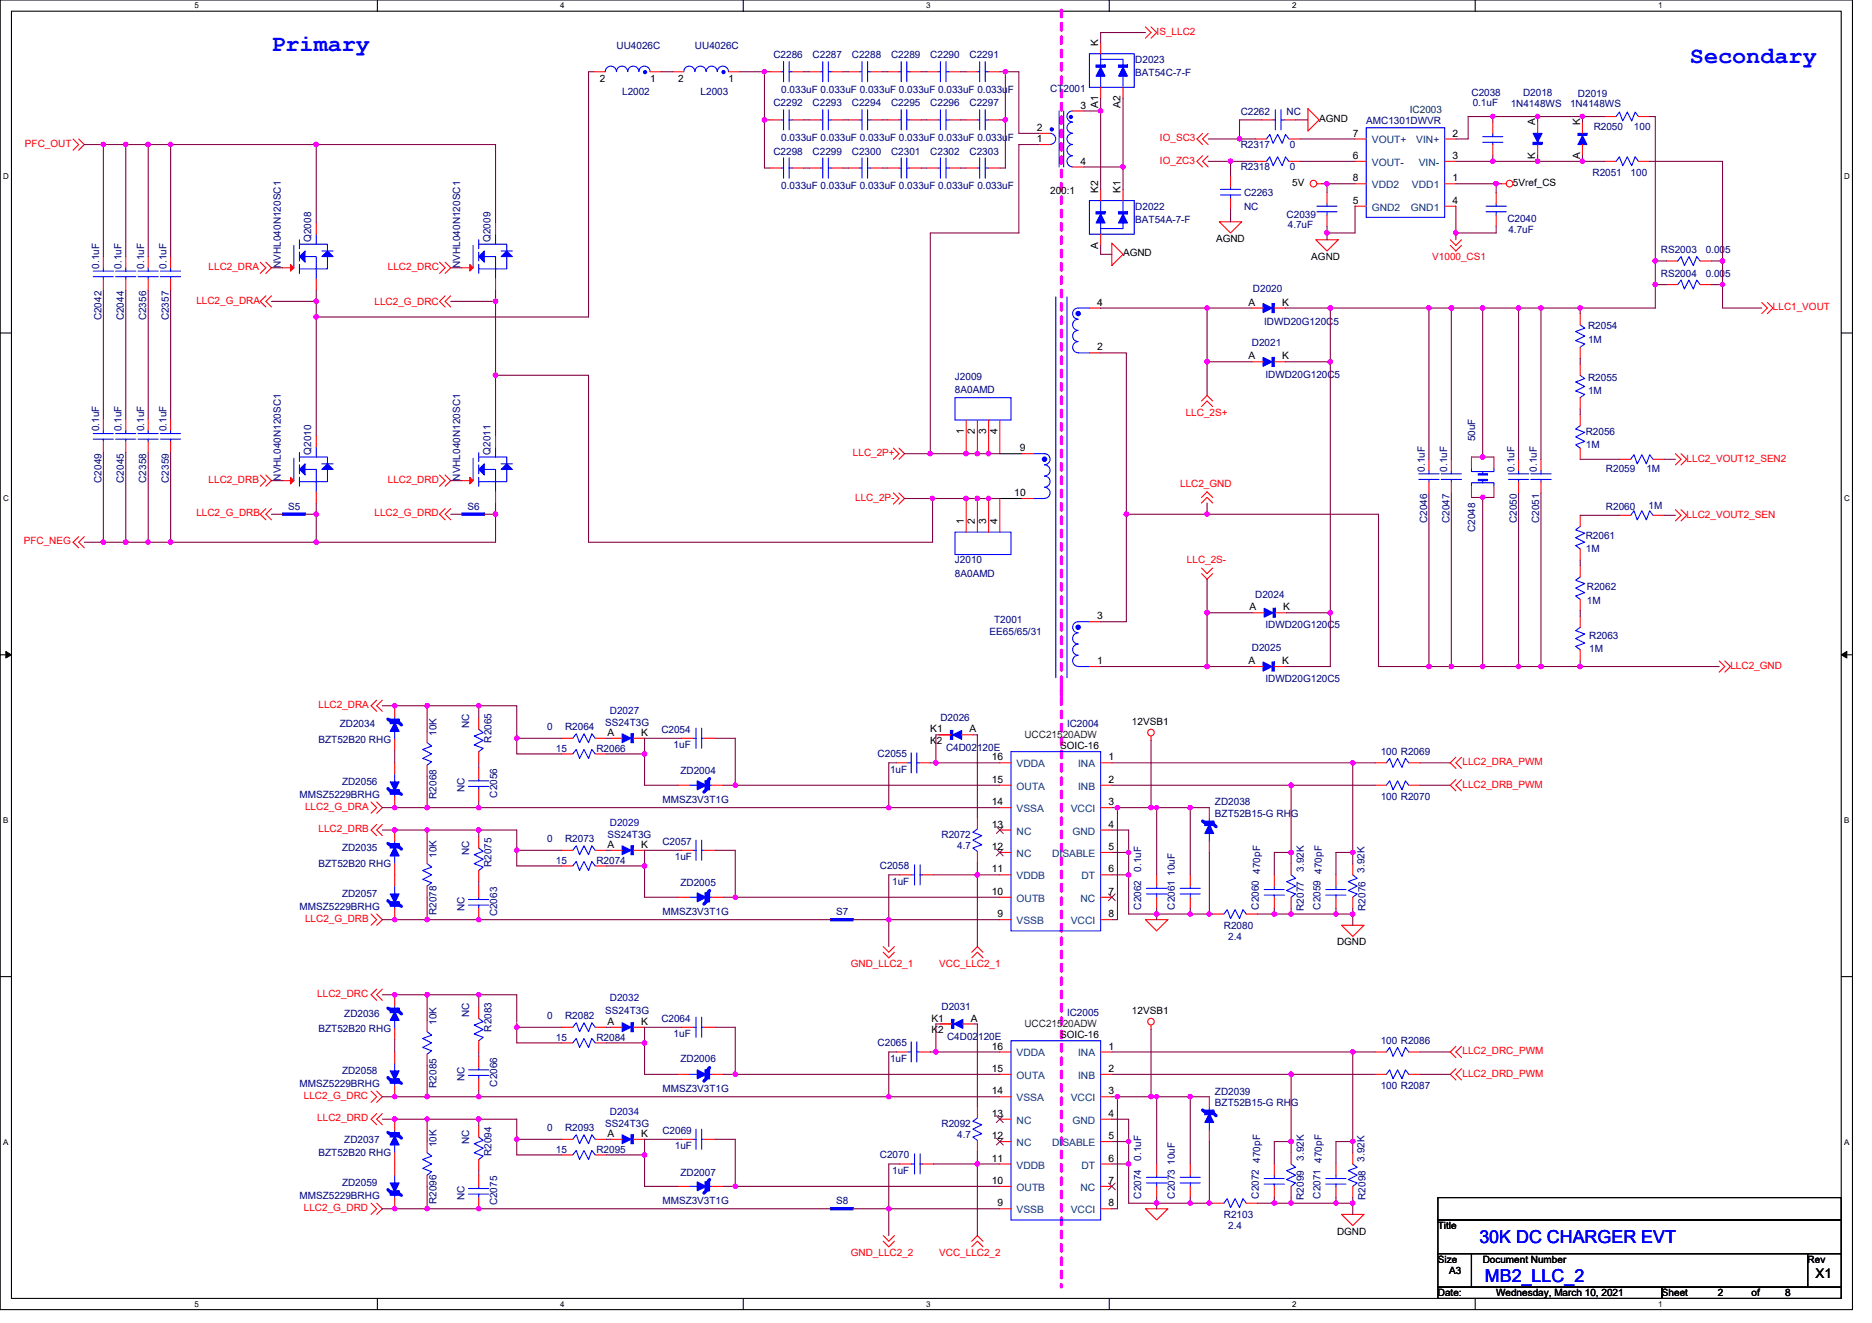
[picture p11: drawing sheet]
<svg xmlns="http://www.w3.org/2000/svg" width="297mm" height="210mm" viewBox="0 0 297 210" stroke-linecap="round" stroke-linejoin="round" font-family="sans-serif">
<defs><g id="words">
<g font-size="3.7" fill="#00f">
<text x="43.1" y="8.1">Primary</text>
<text x="268.2" y="10.1">Secondary</text>
</g>
<g font-size="2.8" fill="#00f">
<text x="234.7" y="197.2">30K DC CHARGER EVT</text>
<text x="235.6" y="203.5">MB2_LLC_2</text>
</g>
<text font-size="2.1" x="288.1" y="202.8">X1</text>
<g font-size="1.6" fill="#f00">
<text x="183.5" y="5.5">IS_LLC2</text>
<text x="4" y="23.3">PFC_OUT</text>
<text x="184.1" y="22.4">IO_SC3</text>
<text x="184.1" y="26">IO_ZC3</text>
<text x="227.3" y="41.3">V1000_CS1</text>
<text x="33.1" y="42.8">LLC2_DRA</text>
<text x="61.5" y="42.8">LLC2_DRC</text>
<text x="31.2" y="48.2">LLC2_G_DRA</text>
<text x="59.4" y="48.4">LLC2_G_DRC</text>
<text x="281.3" y="49.3">LLC1_VOUT</text>
<text x="188.1" y="66">LLC_2S+</text>
<text x="33.1" y="76.6">LLC2_DRB</text>
<text x="61.5" y="76.6">LLC2_DRD</text>
<text x="135.3" y="72.4">LLC_2P+</text>
<text x="187.3" y="77.3">LLC2_GND</text>
<text x="267.6" y="73.3">LLC2_VOUT12_SEN2</text>
<text x="31.2" y="82">LLC2_G_DRB</text>
<text x="59.4" y="82">LLC2_G_DRD</text>
<text x="135.7" y="79.5">LLC_2P-</text>
<text x="267.6" y="82.1">LLC2_VOUT2_SEN</text>
<text x="3.8" y="86.4">PFC_NEG</text>
<text x="188.3" y="89.4">LLC_2S-</text>
<text x="274.6" y="106.2">LLC2_GND</text>
<text x="50.5" y="112.4">LLC2_DRA</text>
<text x="232.1" y="121.4">LLC2_DRA_PWM</text>
<text x="232.1" y="125">LLC2_DRB_PWM</text>
<text x="48.4" y="128.5">LLC2_G_DRA</text>
<text x="50.5" y="132.1">LLC2_DRB</text>
<text x="48.4" y="146.3">LLC2_G_DRB</text>
<text x="135" y="153.4">GND_LLC2_1</text>
<text x="149" y="153.4">VCC_LLC2_1</text>
<text x="50.4" y="158.2">LLC2_DRC</text>
<text x="232.1" y="167.3">LLC2_DRC_PWM</text>
<text x="232.1" y="170.9">LLC2_DRD_PWM</text>
<text x="48.2" y="174.4">LLC2_G_DRC</text>
<text x="50.4" y="178">LLC2_DRD</text>
<text x="48.2" y="192.2">LLC2_G_DRD</text>
<text x="135" y="199.3">GND_LLC2_2</text>
<text x="149" y="199.3">VCC_LLC2_2</text>
</g>
<g font-size="1.6" fill="#000080">
<text x="97.8" y="7.8">UU4026C</text>
<text x="110.3" y="7.8">UU4026C</text>
<text x="122.7" y="9.2">C2286</text>
<text x="128.9" y="9.2">C2287</text>
<text x="135.2" y="9.2">C2288</text>
<text x="141.4" y="9.2">C2289</text>
<text x="147.6" y="9.2">C2290</text>
<text x="153.8" y="9.2">C2291</text>
<text x="180.1" y="9.9">D2023</text>
<text x="98.7" y="15.1">L2002</text>
<text x="111.2" y="15.1">L2003</text>
<text x="122.7" y="16.9">C2292</text>
<text x="124" y="14.8">0.033uF 0.033uF 0.033uF 0.033uF 0.033uF 0.033uF</text>
<text x="128.9" y="16.9">C2293</text>
<text x="135.2" y="16.9">C2294</text>
<text x="141.4" y="16.9">C2295</text>
<text x="147.6" y="16.9">C2296</text>
<text x="153.8" y="16.9">C2297</text>
<text x="166.6" y="14.6">CT2001</text>
<text x="180.1" y="12.1">BAT54C-7-F</text>
<text x="233.5" y="15.3">C2038</text>
<text x="233.7" y="16.9">0.1uF</text>
<text x="239.7" y="17.1">1N4148WS</text>
<text x="241.7" y="15.3">D2018</text>
<text x="249.1" y="17.1">1N4148WS</text>
<text x="250.4" y="15.5">D2019</text>
<text x="124" y="22.4">0.033uF 0.033uF 0.033uF 0.033uF 0.033uF 0.033uF</text>
<text x="196.9" y="18.3">C2262</text>
<text x="196.9" y="23.5">R2317</text>
<text x="204.1" y="18.3">NC</text>
<text x="204.7" y="23.5">0</text>
<text x="216.8" y="19.7">AMC1301DWVR</text>
<text x="252.9" y="20.6">R2050</text>
<text x="259.3" y="20.6">100</text>
<text x="122.7" y="24.5">C2298</text>
<text x="128.9" y="24.5">C2299</text>
<text x="135.2" y="24.5">C2300</text>
<text x="141.4" y="24.5">C2301</text>
<text x="147.6" y="24.5">C2302</text>
<text x="153.8" y="24.5">C2303</text>
<text x="196.9" y="27">R2318</text>
<text x="204.7" y="27">0</text>
<text x="252.7" y="27.9">R2051</text>
<text x="258.7" y="27.9">100</text>
<text x="124" y="30">0.033uF 0.033uF 0.033uF 0.033uF 0.033uF 0.033uF</text>
<text x="180.1" y="33.3">D2022</text>
<text x="180.1" y="35.4">BAT54A-7-F</text>
<text x="197.4" y="31.1">C2263</text>
<text x="197.4" y="33.3">NC</text>
<text x="204.1" y="34.7">C2039</text>
<text x="239.2" y="35.2">C2040</text>
<text x="49.4" y="38.4" transform="rotate(-90 49.4 38.4)">Q2008</text>
<text x="77.8" y="38.4" transform="rotate(-90 77.8 38.4)">Q2009</text>
<text x="204.3" y="36.3">4.7uF</text>
<text x="239.3" y="37">4.7uF</text>
<text x="263.5" y="40.2">RS2003</text>
<text x="270.7" y="40.2">0.005</text>
<text x="15.7" y="42.7" transform="rotate(-90 15.7 42.7)">0.1uF</text>
<text x="19.3" y="42.7" transform="rotate(-90 19.3 42.7)">0.1uF</text>
<text x="22.9" y="42.7" transform="rotate(-90 22.9 42.7)">0.1uF</text>
<text x="26.4" y="42.7" transform="rotate(-90 26.4 42.7)">0.1uF</text>
<text x="44.6" y="42.5" transform="rotate(-90 44.6 42.5)">NVHL040N120SC1</text>
<text x="73" y="42.5" transform="rotate(-90 73 42.5)">NVHL040N120SC1</text>
<text x="198.8" y="46.4">D2020</text>
<text x="263.5" y="43.9">RS2004</text>
<text x="270.7" y="43.9">0.005</text>
<text x="16.1" y="50.8" transform="rotate(-90 16.1 50.8)">C2042</text>
<text x="19.7" y="50.8" transform="rotate(-90 19.7 50.8)">C2044</text>
<text x="23.2" y="50.8" transform="rotate(-90 23.2 50.8)">C2356</text>
<text x="26.8" y="50.8" transform="rotate(-90 26.8 50.8)">C2357</text>
<text x="200.6" y="51.6">IDWD20G120C5</text>
<text x="252" y="52.3">R2054</text>
<text x="198.6" y="54.9">D2021</text>
<text x="200.8" y="59.9">IDWD20G120C5</text>
<text x="252" y="54.4">1M</text>
<text x="151.5" y="60.3">J2009</text>
<text x="151.5" y="62.4">8A0AMD</text>
<text x="252" y="60.5">R2055</text>
<text x="252" y="62.6">1M</text>
<text x="15.7" y="68.5" transform="rotate(-90 15.7 68.5)">0.1uF</text>
<text x="19.3" y="68.5" transform="rotate(-90 19.3 68.5)">0.1uF</text>
<text x="22.9" y="68.5" transform="rotate(-90 22.9 68.5)">0.1uF</text>
<text x="26.4" y="68.5" transform="rotate(-90 26.4 68.5)">0.1uF</text>
<text x="234.1" y="70.1" transform="rotate(-90 234.1 70.1)">50uF</text>
<text x="251.6" y="69">R2056</text>
<text x="251.6" y="71.1">1M</text>
<text x="16.1" y="76.6" transform="rotate(-90 16.1 76.6)">C2049</text>
<text x="19.7" y="76.6" transform="rotate(-90 19.7 76.6)">C2045</text>
<text x="23.2" y="76.6" transform="rotate(-90 23.2 76.6)">C2358</text>
<text x="26.8" y="76.6" transform="rotate(-90 26.8 76.6)">C2359</text>
<text x="44.6" y="76.3" transform="rotate(-90 44.6 76.3)">NVHL040N120SC1</text>
<text x="49.4" y="72.2" transform="rotate(-90 49.4 72.2)">Q2010</text>
<text x="73" y="76.3" transform="rotate(-90 73 76.3)">NVHL040N120SC1</text>
<text x="77.8" y="72.2" transform="rotate(-90 77.8 72.2)">Q2011</text>
<text x="226.1" y="74.8" transform="rotate(-90 226.1 74.8)">0.1uF</text>
<text x="229.6" y="74.8" transform="rotate(-90 229.6 74.8)">0.1uF</text>
<text x="240.3" y="74.8" transform="rotate(-90 240.3 74.8)">0.1uF</text>
<text x="243.9" y="74.8" transform="rotate(-90 243.9 74.8)">0.1uF</text>
<text x="254.8" y="74.8">R2059</text>
<text x="261.2" y="74.8">1M</text>
<text x="45.7" y="80.9">S5</text>
<text x="74.2" y="80.9">S6</text>
<text x="226.4" y="83" transform="rotate(-90 226.4 83)">C2046</text>
<text x="230" y="83" transform="rotate(-90 230 83)">C2047</text>
<text x="240.7" y="83" transform="rotate(-90 240.7 83)">C2050</text>
<text x="244.2" y="83" transform="rotate(-90 244.2 83)">C2051</text>
<text x="254.8" y="80.9">R2060</text>
<text x="261.6" y="80.7">1M</text>
<text x="151.5" y="89.4">J2010</text>
<text x="234.1" y="84.5" transform="rotate(-90 234.1 84.5)">C2048</text>
<text x="251.6" y="85.5">R2061</text>
<text x="251.6" y="87.7">1M</text>
<text x="151.5" y="91.6">8A0AMD</text>
<text x="199.2" y="94.9">D2024</text>
<text x="251.8" y="93.7">R2062</text>
<text x="251.8" y="95.8">1M</text>
<text x="157" y="100.8">EE65/65/31</text>
<text x="157.8" y="98.8">T2001</text>
<text x="200.8" y="99.7">IDWD20G120C5</text>
<text x="252.2" y="101.3">R2063</text>
<text x="198.6" y="103.3">D2025</text>
<text x="252.2" y="103.5">1M</text>
<text x="200.8" y="108.3">IDWD20G120C5</text>
<text x="50.5" y="117.9">BZT52B20 RHG</text>
<text x="53.9" y="115.4">ZD2034</text>
<text x="69.3" y="116.8" transform="rotate(-90 69.3 116.8)">10K</text>
<text x="74.4" y="115.6" transform="rotate(-90 74.4 115.6)">NC</text>
<text x="78" y="117.9" transform="rotate(-90 78 117.9)">R2065</text>
<text x="86.8" y="115.9">0</text>
<text x="88.2" y="119.3">15</text>
<text x="89.7" y="115.9">R2064</text>
<text x="94.6" y="119.3">R2066</text>
<text x="96.1" y="115.2">SS24T3G</text>
<text x="104.9" y="116.3">C2054</text>
<text x="106.9" y="118.8">1uF</text>
<text x="149.2" y="114.5">D2026</text>
<text x="150.1" y="119.1">C4D02120E</text>
<text x="169.3" y="115.4">IC2004</text>
<text x="219.1" y="119.8">100 R2069</text>
<text x="54.3" y="124.6">ZD2056</text>
<text x="73.7" y="125.7" transform="rotate(-90 73.7 125.7)">NC</text>
<text x="108" y="122.9">ZD2004</text>
<text x="139.3" y="120.2">C2055</text>
<text x="141.2" y="122.7">1uF</text>
<text x="47.5" y="126.6">MMSZ5229BRHG</text>
<text x="69.3" y="126.8" transform="rotate(-90 69.3 126.8)">R2068</text>
<text x="78.9" y="126.6" transform="rotate(-90 78.9 126.6)">C2056</text>
<text x="105.1" y="127.5">MMSZ3V3T1G</text>
<text x="192.8" y="127.8">ZD2038</text>
<text x="192.8" y="129.6">BZT52B15-G RHG</text>
<text x="219.1" y="126.9">100 R2070</text>
<text x="50.5" y="137.6">BZT52B20 RHG</text>
<text x="54.3" y="135.1">ZD2035</text>
<text x="69.3" y="136.2" transform="rotate(-90 69.3 136.2)">10K</text>
<text x="74.4" y="135.7" transform="rotate(-90 74.4 135.7)">NC</text>
<text x="78" y="137.6" transform="rotate(-90 78 137.6)">R2075</text>
<text x="86.8" y="133.7">0</text>
<text x="88.2" y="137.1">15</text>
<text x="89.7" y="133.7">R2073</text>
<text x="94.6" y="137.1">R2074</text>
<text x="96.4" y="133">SS24T3G</text>
<text x="105.1" y="134">C2057</text>
<text x="107.1" y="136.5">1uF</text>
<text x="139.6" y="138">C2058</text>
<text x="149.4" y="133">R2072</text>
<text x="151.9" y="134.8">4.7</text>
<text x="54.3" y="142.4">ZD2057</text>
<text x="108" y="140.6">ZD2005</text>
<text x="141.6" y="140.5">1uF</text>
<text x="181.1" y="138.3" transform="rotate(-90 181.1 138.3)">0.1uF</text>
<text x="199.9" y="138.7" transform="rotate(-90 199.9 138.7)">470pF</text>
<text x="206.9" y="138.3" transform="rotate(-90 206.9 138.3)">3.92K</text>
<text x="209.7" y="138.7" transform="rotate(-90 209.7 138.7)">470pF</text>
<text x="216.5" y="138.5" transform="rotate(-90 216.5 138.5)">3.92K</text>
<text x="47.5" y="144.4">MMSZ5229BRHG</text>
<text x="69.3" y="145.3" transform="rotate(-90 69.3 145.3)">R2078</text>
<text x="73.7" y="144.5" transform="rotate(-90 73.7 144.5)">NC</text>
<text x="78.9" y="145.4" transform="rotate(-90 78.9 145.4)">C2063</text>
<text x="105.1" y="145.3">MMSZ3V3T1G</text>
<text x="132.7" y="145.3">S7</text>
<text x="181.1" y="144.4" transform="rotate(-90 181.1 144.4)">C2062</text>
<text x="186.4" y="144.4" transform="rotate(-90 186.4 144.4)">C2061 10uF</text>
<text x="194.2" y="147.4">R2080</text>
<text x="194.9" y="149.2">2.4</text>
<text x="199.8" y="144.4" transform="rotate(-90 199.8 144.4)">C2060</text>
<text x="206.9" y="144.5" transform="rotate(-90 206.9 144.5)">R2077</text>
<text x="209.5" y="144.4" transform="rotate(-90 209.5 144.4)">C2059</text>
<text x="216.7" y="144.5" transform="rotate(-90 216.7 144.5)">R2076</text>
<text x="54.6" y="161.4">ZD2036</text>
<text x="74.4" y="161.4" transform="rotate(-90 74.4 161.4)">NC</text>
<text x="86.8" y="161.8">0</text>
<text x="89.7" y="161.8">R2082</text>
<text x="96.1" y="160.9">SS24T3G</text>
<text x="149.4" y="160.4">D2031</text>
<text x="169.3" y="161.3">IC2005</text>
<text x="50.5" y="163.7">BZT52B20 RHG</text>
<text x="69.3" y="162.7" transform="rotate(-90 69.3 162.7)">10K</text>
<text x="78" y="163.7" transform="rotate(-90 78 163.7)">R2083</text>
<text x="88.2" y="165.2">15</text>
<text x="94.6" y="165.2">R2084</text>
<text x="104.9" y="162.2">C2064</text>
<text x="106.9" y="164.6">1uF</text>
<text x="139.3" y="166.1">C2065</text>
<text x="150.3" y="165">C4D02120E</text>
<text x="219.1" y="165.7">100 R2086</text>
<text x="47.5" y="172.5">MMSZ5229BRHG</text>
<text x="54.3" y="170.5">ZD2058</text>
<text x="69.3" y="172.6" transform="rotate(-90 69.3 172.6)">R2085</text>
<text x="73.7" y="171.6" transform="rotate(-90 73.7 171.6)">NC</text>
<text x="78.9" y="172.5" transform="rotate(-90 78.9 172.5)">C2066</text>
<text x="105.1" y="173.4">MMSZ3V3T1G</text>
<text x="108" y="168.6">ZD2006</text>
<text x="141.2" y="168.6">1uF</text>
<text x="192.8" y="173.7">ZD2039</text>
<text x="219.1" y="172.8">100 R2087</text>
<text x="86.8" y="179.6">0</text>
<text x="89.7" y="179.6">R2093</text>
<text x="96.1" y="178.9">SS24T3G</text>
<text x="105.1" y="179.9">C2069</text>
<text x="149.4" y="178.9">R2092</text>
<text x="192.8" y="175.5">BZT52B15-G RHG</text>
<text x="50.5" y="183.5">BZT52B20 RHG</text>
<text x="54.6" y="181.4">ZD2037</text>
<text x="69.3" y="182.1" transform="rotate(-90 69.3 182.1)">10K</text>
<text x="74.4" y="181.5" transform="rotate(-90 74.4 181.5)">NC</text>
<text x="78" y="183.5" transform="rotate(-90 78 183.5)">R2094</text>
<text x="88.2" y="182.9">15</text>
<text x="94.6" y="182.9">R2095</text>
<text x="107.1" y="182.4">1uF</text>
<text x="139.6" y="183.8">C2070</text>
<text x="151.9" y="180.6">4.7</text>
<text x="181.1" y="184.2" transform="rotate(-90 181.1 184.2)">0.1uF</text>
<text x="199.9" y="184.6" transform="rotate(-90 199.9 184.6)">470pF</text>
<text x="206.9" y="184.2" transform="rotate(-90 206.9 184.2)">3.92K</text>
<text x="209.7" y="184.6" transform="rotate(-90 209.7 184.6)">470pF</text>
<text x="216.5" y="184.4" transform="rotate(-90 216.5 184.4)">3.92K</text>
<text x="47.5" y="190.2">MMSZ5229BRHG</text>
<text x="54.3" y="188.3">ZD2059</text>
<text x="69.3" y="191.1" transform="rotate(-90 69.3 191.1)">R2096</text>
<text x="73.7" y="190.4" transform="rotate(-90 73.7 190.4)">NC</text>
<text x="78.9" y="191.3" transform="rotate(-90 78.9 191.3)">C2075</text>
<text x="105.1" y="191.1">MMSZ3V3T1G</text>
<text x="108" y="186.7">ZD2007</text>
<text x="132.7" y="191.1">S8</text>
<text x="141.6" y="186.3">1uF</text>
<text x="181.1" y="190.2" transform="rotate(-90 181.1 190.2)">C2074</text>
<text x="186.4" y="190.2" transform="rotate(-90 186.4 190.2)">C2073 10uF</text>
<text x="199.8" y="190.2" transform="rotate(-90 199.8 190.2)">C2072</text>
<text x="206.9" y="190.4" transform="rotate(-90 206.9 190.4)">R2099</text>
<text x="209.5" y="190.2" transform="rotate(-90 209.5 190.2)">C2071</text>
<text x="216.7" y="190.4" transform="rotate(-90 216.7 190.4)">R2098</text>
<text x="194.2" y="193.3">R2103</text>
<text x="194.9" y="195.1">2.4</text>
</g>
<g font-size="1.6">
<text x="174.3" y="7.3" transform="rotate(-90 174.3 7.3)">K</text>
<text x="95.2" y="13">2</text>
<text x="103.2" y="13">1</text>
<text x="107.6" y="13">2</text>
<text x="115.6" y="13">1</text>
<text x="171.4" y="17.2">3</text>
<text x="174.3" y="17.1" transform="rotate(-90 174.3 17.1)">A1</text>
<text x="177.8" y="17.1" transform="rotate(-90 177.8 17.1)">A2</text>
<text x="164.5" y="20.8">2</text>
<text x="164.5" y="22.6">1</text>
<text x="209.3" y="19.4">AGND</text>
<text x="214.6" y="21.7">7</text>
<text x="230.5" y="21.7">2</text>
<text x="243.6" y="19.9" transform="rotate(-90 243.6 19.9)">A</text>
<text x="250.7" y="19.9" transform="rotate(-90 250.7 19.9)">K</text>
<text x="171.4" y="26.1">4</text>
<text x="205" y="29.5">5V</text>
<text x="214.6" y="28.8">8</text>
<text x="214.6" y="25.2">6</text>
<text x="230.5" y="25.2">3</text>
<text x="230.5" y="28.8">1</text>
<text x="240.1" y="29.5">5Vref_CS</text>
<text x="243.6" y="25.3" transform="rotate(-90 243.6 25.3)">K</text>
<text x="250.7" y="25.3" transform="rotate(-90 250.7 25.3)">A</text>
<text x="166.6" y="30.8">200:1</text>
<text x="174.3" y="30.6" transform="rotate(-90 174.3 30.6)">K2</text>
<text x="177.8" y="30.6" transform="rotate(-90 177.8 30.6)">K1</text>
<text x="214.6" y="32.3">5</text>
<text x="230.5" y="32.3">4</text>
<text x="174.3" y="39.5" transform="rotate(-90 174.3 39.5)">A</text>
<text x="178.2" y="40.7">AGND</text>
<text x="193" y="38.4">AGND</text>
<text x="208.1" y="41.3">AGND</text>
<text x="174.1" y="48.5">4</text>
<text x="198.1" y="48.5">A</text>
<text x="203.5" y="48.5">K</text>
<text x="174.1" y="55.6">2</text>
<text x="198.1" y="57">A</text>
<text x="203.5" y="57">K</text>
<text x="152.9" y="68.8" transform="rotate(-90 152.9 68.8)">1</text>
<text x="154.7" y="68.8" transform="rotate(-90 154.7 68.8)">2</text>
<text x="156.5" y="68.8" transform="rotate(-90 156.5 68.8)">3</text>
<text x="158.3" y="68.8" transform="rotate(-90 158.3 68.8)">4</text>
<text x="161.8" y="71.6">9</text>
<text x="152.9" y="83.2" transform="rotate(-90 152.9 83.2)">1</text>
<text x="154.7" y="83.2" transform="rotate(-90 154.7 83.2)">2</text>
<text x="156.5" y="83.2" transform="rotate(-90 156.5 83.2)">3</text>
<text x="158.3" y="83.2" transform="rotate(-90 158.3 83.2)">4</text>
<text x="160.9" y="78.7">10</text>
<text x="174.1" y="98.3">3</text>
<text x="198.3" y="96.9">A</text>
<text x="203.6" y="96.9">K</text>
<text x="174.1" y="105.4">1</text>
<text x="198.1" y="105.4">A</text>
<text x="203.5" y="105.4">K</text>
<text x="96.4" y="116.8">A</text>
<text x="101.7" y="116.8">K</text>
<text x="147.6" y="116.2">K1</text>
<text x="147.6" y="118">K2</text>
<text x="153.8" y="116.2">A</text>
<text x="168.2" y="118.9">SOIC-16</text>
<text x="179.6" y="115">12VSB1</text>
<text x="157.4" y="124.2">15</text>
<text x="157.4" y="120.7">16</text>
<text x="175.9" y="120.7">1</text>
<text x="175.9" y="124.2">2</text>
<text x="157.4" y="131.4">13</text>
<text x="157.4" y="127.8">14</text>
<text x="175.9" y="131.4">4</text>
<text x="175.9" y="127.8">3</text>
<text x="96.4" y="134.6">A</text>
<text x="101.7" y="134.6">K</text>
<text x="157.4" y="134.9">12</text>
<text x="175.9" y="134.9">5</text>
<text x="157.4" y="142">10</text>
<text x="157.4" y="138.5">11</text>
<text x="175.9" y="142">7</text>
<text x="175.9" y="138.5">6</text>
<text x="158.3" y="145.6">9</text>
<text x="175.9" y="145.6">8</text>
<text x="212.2" y="150.1">DGND</text>
<text x="179.6" y="160.9">12VSB1</text>
<text x="96.4" y="162.7">A</text>
<text x="101.7" y="162.7">K</text>
<text x="147.8" y="162.1">K1</text>
<text x="147.8" y="163.9">K2</text>
<text x="154" y="162.1">A</text>
<text x="157.4" y="166.6">16</text>
<text x="168.2" y="164.8">SOIC-16</text>
<text x="175.9" y="166.6">1</text>
<text x="157.4" y="173.7">14</text>
<text x="157.4" y="170.1">15</text>
<text x="175.9" y="173.7">3</text>
<text x="175.9" y="170.1">2</text>
<text x="157.4" y="177.2">13</text>
<text x="175.9" y="177.2">4</text>
<text x="96.4" y="180.4">A</text>
<text x="101.7" y="180.4">K</text>
<text x="157.4" y="184.4">11</text>
<text x="157.4" y="180.8">12</text>
<text x="175.9" y="184.4">6</text>
<text x="175.9" y="180.8">5</text>
<text x="157.4" y="187.9">10</text>
<text x="158.3" y="191.5">9</text>
<text x="175.9" y="187.9">7</text>
<text x="175.9" y="191.5">8</text>
<text x="212.2" y="195.9">DGND</text>
<text x="228.2" y="195.1">Title</text>
<text x="228.2" y="200.4">Size</text>
<text x="229.9" y="202.2">A3</text>
<text x="235.3" y="200.4">Document Number</text>
<text x="286.8" y="200.4">Rev</text>
<text x="228.2" y="205.7">Date:</text>
<text x="237.4" y="205.7">Wednesday, March 10, 2021</text>
<text x="263.7" y="205.7">Sheet</text>
<text x="272.6" y="205.7">2</text>
<text x="277.9" y="205.7">of</text>
<text x="283.3" y="205.7">8</text>
</g>
<text font-size="1.6" fill="#004040" x="223.7" y="17.9">IC2003</text>
<g font-size="1.6" fill="#004080">
<text x="217.7" y="22.8">VOUT+</text>
<text x="224.7" y="22.8">VIN+</text>
<text x="217.7" y="29.9">VDD2</text>
<text x="217.7" y="26.3">VOUT-</text>
<text x="224" y="29.9">VDD1</text>
<text x="225.1" y="26.3">VIN-</text>
<text x="217.7" y="33.4">GND2</text>
<text x="223.9" y="33.4">GND1</text>
<text x="161.3" y="125.3">OUTA</text>
<text x="161.3" y="121.8">VDDA</text>
<text x="171.1" y="121.8">INA</text>
<text x="171.1" y="125.3">INB</text>
<text x="161.3" y="128.9">VSSA</text>
<text x="169.9" y="128.9">VCCI</text>
<text x="161.3" y="136">NC</text>
<text x="161.3" y="132.5">NC</text>
<text x="166.9" y="136">DISABLE</text>
<text x="170.2" y="132.5">GND</text>
<text x="161.3" y="143.1">OUTB</text>
<text x="161.3" y="139.6">VDDB</text>
<text x="171.4" y="143.1">NC</text>
<text x="171.6" y="139.6">DT</text>
<text x="161.3" y="146.7">VSSB</text>
<text x="169.9" y="146.7">VCCI</text>
<text x="161.3" y="167.7">VDDA</text>
<text x="171.1" y="167.7">INA</text>
<text x="161.3" y="171.2">OUTA</text>
<text x="171.1" y="171.2">INB</text>
<text x="161.3" y="178.4">NC</text>
<text x="161.3" y="174.8">VSSA</text>
<text x="169.9" y="174.8">VCCI</text>
<text x="170.2" y="178.4">GND</text>
<text x="161.3" y="185.5">VDDB</text>
<text x="161.3" y="181.9">NC</text>
<text x="166.9" y="181.9">DISABLE</text>
<text x="171.6" y="185.5">DT</text>
<text x="161.3" y="189">OUTB</text>
<text x="171.4" y="189">NC</text>
<text x="161.3" y="192.6">VSSB</text>
<text x="169.9" y="192.6">VCCI</text>
</g>
<g font-size="1.6" fill="#0000a0">
<text x="96.8" y="113.3">D2027</text>
<text x="96.8" y="131">D2029</text>
<text x="96.8" y="158.9">D2032</text>
<text x="96.8" y="176.9">D2034</text>
</g>
<g font-size="1.6" fill="#008000">
<text x="162.6" y="117.2">UCC21520ADW</text>
<text x="162.6" y="163">UCC21520ADW</text>
</g>
<g font-size="1.3">
<text x="30.8" y="1.3">5</text>
<text x="88.9" y="1.3">4</text>
<text x="147" y="1.3">3</text>
<text x="205" y="1.3">2</text>
<text x="263.1" y="1.3">1</text>
<text x=".5" y="28.4">D</text>
<text x="292.6" y="28.4">D</text>
<text x=".5" y="79.5">C</text>
<text x="292.6" y="79.5">C</text>
<text x=".5" y="130.6">B</text>
<text x="292.6" y="130.6">B</text>
<text x=".5" y="181.7">A</text>
<text x="292.6" y="181.7">A</text>
<text x="30.8" y="207.4">5</text>
<text x="88.9" y="207.4">4</text>
<text x="147" y="207.4">3</text>
<text x="205" y="207.4">2</text>
<text x="263.1" y="207.4">1</text>
</g>
</g></defs>
<path d="M0 0h293.9v207.9h-293.9zM1.8 1.8h290.4v204.3h-290.4z" fill="none" stroke="#000" stroke-width=".17"/>
<g fill="#fff">
<path d="M30.8 .2h.7v1.4h-.7z"/>
<path d="M30.8 206.3h.7v1.4h-.7z"/>
</g>
<path d="M59.9 0v1.8M59.9 206.1v1.8" fill="none" stroke="#000" stroke-width=".17"/>
<g fill="#fff">
<path d="M88.9 .2h.7v1.4h-.7z"/>
<path d="M88.9 206.3h.7v1.4h-.7z"/>
</g>
<path d="M117.9 0v1.8M117.9 206.1v1.8" fill="none" stroke="#000" stroke-width=".17"/>
<g fill="#fff">
<path d="M147 .2h.7v1.4h-.7z"/>
<path d="M147 206.3h.7v1.4h-.7z"/>
</g>
<path d="M176 0v1.8M176 206.1v1.8" fill="none" stroke="#000" stroke-width=".17"/>
<g fill="#fff">
<path d="M205 .2h.7v1.4h-.7z"/>
<path d="M205 206.3h.7v1.4h-.7z"/>
</g>
<path d="M234.1 0v1.8M234.1 206.1v1.8" fill="none" stroke="#000" stroke-width=".17"/>
<g fill="#fff">
<path d="M263.1 .2h.7v1.4h-.7z"/>
<path d="M263.1 206.3h.7v1.4h-.7z"/>
<path d="M.5 27.3h.9v1.4h-.9z"/>
<path d="M292.6 27.3h.9v1.4h-.9z"/>
<path d="M.5 78.4h.9v1.4h-.9z"/>
<path d="M292.6 78.4h.9v1.4h-.9z"/>
</g>
<path d="M0 52.9h1.8M292.2 52.9h1.7" fill="none" stroke="#000" stroke-width=".17"/>
<g fill="#fff">
<path d="M.5 129.5h.8v1.4h-.8z"/>
<path d="M292.6 129.5h.9v1.4h-.9z"/>
</g>
<path d="M0 103.9h1.8M292.2 103.9h1.7" fill="none" stroke="#000" stroke-width=".17"/>
<path d="M.9 103.4l.9 .5-.9 .5zM292.2 103.9l.8-.5v1z" fill="#000" stroke="#000" stroke-width=".16"/>
<g fill="#fff">
<path d="M.5 180.5h.8v1.4h-.8z"/>
<path d="M292.6 180.5h.9v1.4h-.9z"/>
</g>
<path d="M158.6 72h3.6M158.6 79.1h3.6M0 155h1.8M292.2 155h1.7M228.2 190.1h64v3.5h-64zM228.2 193.6h64v5.4h-64zM228.2 199h5.3v5.3h-5.3zM233.5 199h53.3v5.3h-53.3zM286.8 199h5.4v5.3h-5.4zM228.2 204.3h35.5v1.8h-35.5zM263.7 204.3h28.5v1.8h-28.5z" fill="none" stroke="#000" stroke-width=".17"/>
<path d="M168.4 1.6v108.6M168.4 108.6v95.5M168.4 110.2h.1M168.4 204.1h.1" fill="none" stroke="#f0f" stroke-width=".53" stroke-dasharray="1.1 1.1"/>
<g fill="none" stroke="#f00" stroke-width=".17">
<path d="M94.3 11.4h1.8M103.2 11.4h1.7M106.7 11.4h1.8M115.6 11.4h1.8M122.2 11.4h1.8M122.2 19h1.8M125.7 11.4h1.8M125.7 19h1.8M128.4 11.4h1.8M128.4 19h1.8M132 11.4h1.7M132 19h1.7"/>
<path d="M134.6 11.4h1.8M134.6 19h1.8M138.2 11.4h1.8M138.2 19h1.8M140.9 11.4h1.7M140.9 19h1.7M144.4 11.4h1.8M144.4 19h1.8M147.1 19h1.8M147.1 11.4h1.8M150.6 19h1.8M150.6 11.4h1.8"/>
<path d="M153.3 19h1.8M153.3 11.4h1.8M156.9 19h1.7M156.9 11.4h1.7M170.2 17.6h1.8M174.6 13.9v1.7M174.6 6.8v1.7M178.2 13.9v1.7M181.8 4.3l.8 .9-.8 .9M182.6 4.3l.9 .9-.9 .9M200.2 19h1.8M203.8 19h1.8"/>
<path d="M207.5 17.3l1.8 1.7-1.8 1.8zM236.9 19.4v1.8M244 19.4v1.8M251.1 19.4v1.8M254.7 18.5h1.7M260 18.5h1.8M11.6 22.1l.9 .8-.9 .9M12.5 22.1l.9 .8-.9 .9M50.2 35.4v1.8M78.6 35.4v1.8M122.2 26.7h1.8M125.7 26.7h1.8"/>
<path d="M128.4 26.7h1.8M132 26.7h1.7M134.6 26.7h1.8M138.2 26.7h1.8M140.9 26.7h1.7M144.4 26.7h1.8M147.1 26.7h1.8M150.6 26.7h1.8M153.3 26.7h1.8M156.9 26.7h1.7M164.9 21.2h1.7M164.9 22.9h1.7"/>
<path d="M170.2 26.5h1.8M174.6 30.1v1.7M174.6 37.2v1.7M176.4 38.6l1.8 1.8-1.8 1.7zM178.2 30.1v1.7M190.8 21.2l-.9 .9 .9 .8M190.8 24.7l-.9 .9 .9 .9M191.7 21.2l-.9 .9 .9 .8M191.7 24.7l-.9 .9 .9 .9M193.5 35.2h3.5l-1.7 1.8zM195.3 27.9v1.8M195.3 31.5v1.8"/>
<path d="M199.2 22.1h1.8M199.2 25.6h1.8M204.5 22.1h1.8M204.5 25.6h1.8M208.8 38.1h3.5l-1.7 1.7zM209 29.2h.7M210.6 30.6v1.8M210.6 34.1v1.8M215 29.2h1.8M215 22.1h1.8M215 25.6h1.8M215 32.7h1.8"/>
<path d="M229.2 29.2h1.8M229.2 22.1h1.8M229.2 25.6h1.8M229.2 32.7h1.8M230.1 38.9l.9 .9 .9-.9M230.1 38.1l.9 .8 .9-.8M236.9 22.9v1.8M237.4 30.6v1.8M237.4 34.1v1.8M238.3 29.2h.7M244 22.9v1.8M251.1 22.9v1.8"/>
<path d="M254.7 25.6h1.7M260 25.6h1.8M16.4 44.3v1.8M16.4 40.7v1.8M20 44.3v1.8M20 40.7v1.8M23.5 44.3v1.8M23.5 40.7v1.8M27.1 44.3v1.8M27.1 40.7v1.8M41.3 41.6l.9 .9-.9 .9M42.2 46.9l-.9 .9 .9 .9"/>
<path d="M42.2 41.6l.9 .9-.9 .9M43.1 46.9l-.9 .9 .9 .9M44.8 42.5h1.8M50.2 44.3v1.8M69.7 41.6l.9 .9-.9 .9M70.6 46.9l-.9 .9 .9 .9M70.6 41.6l.9 .9-.9 .9M71.5 46.9l-.9 .9 .9 .9M73.3 42.5h1.8M78.6 44.3v1.8M172.9 48.9h1.7M172.9 56h1.7"/>
<path d="M198.6 57.4h1.8M198.6 48.9h1.8M202.2 57.4h1.8M202.2 48.9h1.8M250.7 57.8v1.8M250.7 49.8v1.8M250.7 55.1v1.8M264.4 45.2h1.8M264.4 41.4h1.8M269.8 45.2h1.7M269.8 41.4h1.7M279.5 48l.9 .9-.9 .9"/>
<path d="M280.4 48l.9 .9-.9 .9M16.4 70.1v1.7M16.4 66.5v1.8M20 70.1v1.7M20 66.5v1.8M23.5 70.1v1.7M23.5 66.5v1.8M27.1 70.1v1.7M27.1 66.5v1.8M41.3 75.4l.9 .9-.9 .9M42.2 75.4l.9 .9-.9 .9M44.8 76.3h1.8"/>
<path d="M50.2 69.2v1.8M50.2 78.1v1.7M69.7 75.4l.9 .9-.9 .9M70.6 75.4l.9 .9-.9 .9M73.3 76.3h1.8M78.6 69.2v1.8M78.6 78.1v1.7M141.8 71.1l.8 .9-.8 .9M141.8 78.2l.8 .9-.8 .9M142.6 71.1l.9 .9-.9 .9M142.6 78.2l.9 .9-.9 .9M153.3 79.1v5.4"/>
<path d="M153.3 66.7v5.3M155.1 79.1v5.4M155.1 66.7v5.3M156.9 79.1v5.4M156.9 66.7v5.3M158.6 79.1v5.4M158.6 66.7v5.3M162.2 72h1.8M162.2 79.1h1.8M190.6 63.6l.9-.8 .9 .8M190.6 64.5l.9-.9 .9 .9M190.6 79l.9-.9 .9 .9"/>
<path d="M190.6 79.8l.9-.8 .9 .8M226.7 76.5v1.7M226.7 72.9v1.8M230.3 76.5v1.7M230.3 72.9v1.8M233.5 72.5v1.8M233.5 77.2v1.8M237 77.2v1.8M237 72.5v1.8M241 76.5v1.7M241 72.9v1.8M244.5 76.5v1.7"/>
<path d="M244.5 72.9v1.8M250.7 63.1v1.8M250.7 71.1v1.8M250.7 65.8v1.8M257 72.9h1.7M262.3 72.9h1.8M265.8 72l.9 .9-.9 .9M266.7 72l.9 .9-.9 .9M12.5 85.2l-.9 .9 .9 .9M13.4 85.2l-.9 .9 .9 .9M42.2 80.7l-.9 .9 .9 .9M43.1 80.7l-.9 .9 .9 .9"/>
<path d="M44.8 81.6h.1M48.4 81.6h.1M70.6 80.7l-.9 .9 .9 .9M71.5 80.7l-.9 .9 .9 .9M73.3 81.6h.1M76.9 81.6h.1M172.9 98.7h1.7M190.6 91l.9 .9 .9-.9M190.6 90.1l.9 .9 .9-.9M198.8 97.3h1.8M202.4 97.3h1.7M250.7 97.8v1.8"/>
<path d="M250.7 95.1v1.8M250.7 89.8v1.8M250.7 87.1v1.8M250.7 81.8v1.8M257 81.8h1.7M262.3 81.8h1.8M265.8 80.9l.9 .9-.9 .9M266.7 80.9l.9 .9-.9 .9M59.8 111.1l-.9 .9 .9 .9M60.7 111.1l-.9 .9 .9 .9M62.6 117.3v1.8M62.6 112v1.8"/>
<path d="M67.8 116.1v1.8M76 114v1.7M76 119.3v1.8M89.1 117.2h1.8M89.1 119.7h1.8M94.4 117.2h1.8M94.4 119.7h1.8M96.9 117.2h1.8M100.5 117.2h1.8M108.1 117.2h1.8M111.7 117.2h1.8M149 116.6h1.8"/>
<path d="M152.6 116.6h1.8M172.9 105.8h1.7M182.6 116.8v.7M198.6 105.8h1.8M202.2 105.8h1.8M250.7 103.1v1.8M272.8 104.9l.9 .9-.9 .9M273.7 104.9l.9 .9-.9 .9M58.9 127.3l.9 .9-.9 .9M59.8 130.9l-.9 .8 .9 .9M59.8 127.3l.9 .9-.9 .9M60.7 130.9l-.9 .8 .9 .9"/>
<path d="M62.6 121.1v1.8M62.6 126.4v1.8M62.6 137.1v3.5M62.6 131.7v1.8M67.8 121.4v1.8M67.8 135.3v1.8M76 121.8v1.8M76 125.3v1.8M76 132.8v1.8M76 138.2v1.7M89.1 135h1.8M89.1 137.4h1.8"/>
<path d="M94.4 135h1.8M94.4 137.4h1.8M96.9 135h1.8M100.5 135h1.8M107.6 124.6h1.8M108.1 135h1.8M111.7 135h1.8M112.9 124.6h1.8M142.3 121.1h1.8M142.8 138.9h1.8M145.8 121.1h1.8M146.4 138.9h1.7"/>
<path d="M155.1 135.1v1.8M155.1 129.8v1.8M158.6 138.9h1.8M158.6 135.3h1.8M158.6 131.7h1.8M158.6 128.2h1.8M158.6 124.6h1.8M158.6 121.1h1.8M174.6 121.1h1.8M174.6 124.6h1.8M174.6 128.2h1.8M174.6 131.7h1.8"/>
<path d="M174.6 138.9h1.8M174.6 135.3h1.8M183.5 138.9v1.7M188.9 138.9v1.7M191.9 133.5v1.8M191.9 128.2v1.8M202.2 138.9v1.7M204.9 137.1v1.8M212 138.9v1.7M214.6 137.1v1.8M218.2 121.1h1.8M218.2 124.6h1.8"/>
<path d="M223.5 121.1h1.8M223.5 124.6h1.8M231 120.2l-.9 .9 .9 .9M231 123.7l-.9 .9 .9 .9M231.9 120.2l-.9 .9 .9 .9M231.9 123.7l-.9 .9 .9 .9M58.9 145.1l.9 .9-.9 .9M59.8 157l-.9 .9 .9 .9M59.8 145.1l.9 .9-.9 .9M60.7 157l-.9 .9 .9 .9M62.6 157.9v1.8M62.6 144.2v1.8"/>
<path d="M67.8 140.6v1.8M76 159.9v1.7M76 140.6v1.8M76 144.2v1.8M107.6 142.4h1.8M112.9 142.4h1.8M131.8 146h.1M135.3 146h.1M140.1 151.1l.9 .9 .9-.9M140.1 150.2l.9 .9 .9-.9M154.2 151.1l.9-.9 .9 .9M154.2 152l.9-.9 .9 .9"/>
<path d="M158.6 142.4h1.8M158.6 146h1.8M174.6 142.4h1.8M174.6 146h1.8M181.8 146h3.5l-1.8 1.7zM183.5 142.4v1.8M188.9 142.4v1.8M192.4 145.1h1.8M197.8 145.1h1.7M202.2 142.4v1.8M204.9 142.4v1.8M212 142.4v1.8"/>
<path d="M212.9 146.9h3.5l-1.8 1.7zM214.6 142.4v1.8M58.9 173.2l.9 .9-.9 .9M59.8 176.7l-.9 .9 .9 .9M59.8 173.2l.9 .9-.9 .9M60.7 176.7l-.9 .9 .9 .9M62.6 163.2v1.8M62.6 177.6v1.8M62.6 167v1.7M62.6 172.3v1.8M67.8 162v1.7M67.8 167.3v1.8"/>
<path d="M76 167.7v1.7M76 171.2v1.8M76 178.7v1.8M76 165.2v1.8M89.1 165.5h1.8M89.1 163h1.8M94.4 165.5h1.8M94.4 163h1.8M96.9 163h1.8M100.5 163h1.8M107.6 170.5h1.8M108.1 163h1.8"/>
<path d="M111.7 163h1.8M112.9 170.5h1.8M142.3 167h1.8M145.8 167h1.8M149.2 162.5h1.8M152.8 162.5h1.8M155.1 175.7v1.7M158.6 177.6h1.8M158.6 174.1h1.8M158.6 170.5h1.8M158.6 167h1.8M174.6 167h1.8"/>
<path d="M174.6 170.5h1.8M174.6 174.1h1.8M174.6 177.6h1.8M182.6 162.7v.7M191.9 179.4v1.8M191.9 174.1v1.8M218.2 167h1.8M218.2 170.5h1.8M223.5 167h1.8M223.5 170.5h1.8M231 166.1l-.9 .9 .9 .9M231 169.6l-.9 .9 .9 .9"/>
<path d="M231.9 166.1l-.9 .9 .9 .9M231.9 169.6l-.9 .9 .9 .9M58.9 191l.9 .9-.9 .8M59.8 191l.9 .9-.9 .8M62.6 183v3.5M62.6 190.1v1.8M67.8 181.2v1.8M67.8 186.5v1.8M76 184v1.8M76 186.5v1.8M76 190.1v1.8M89.1 183.3h1.8"/>
<path d="M89.1 180.8h1.8M94.4 183.3h1.8M94.4 180.8h1.8M96.9 180.8h1.8M100.5 180.8h1.8M107.6 188.3h1.8M108.1 180.8h1.8M111.7 180.8h1.8M112.9 188.3h1.8M131.8 191.9h.1M135.3 191.9h.1M140.1 197l.9 .9 .9-.9"/>
<path d="M140.1 196.1l.9 .9 .9-.9M142.8 184.7h1.8M146.4 184.7h1.7M154.2 197l.9-.9 .9 .9M154.2 197.9l.9-.9 .9 .9M155.1 181v1.8M158.6 188.3h1.8M158.6 184.7h1.8M158.6 191.9h1.8M158.6 181.2h1.8M174.6 184.7h1.8M174.6 188.3h1.8"/>
<path d="M174.6 191.9h1.8M174.6 181.2h1.8M181.8 191.9h3.5l-1.8 1.7zM183.5 184.7v1.8M183.5 188.3v1.8M188.9 184.7v1.8M188.9 188.3v1.8M192.4 191h1.8M197.8 191h1.7M202.2 188.3v1.8M202.2 184.7v1.8M204.9 183v1.7"/>
<path d="M204.9 188.3v1.8M212 188.3v1.8M212 184.7v1.8M212.9 192.7h3.5l-1.8 1.8zM214.6 183v1.7M214.6 188.3v1.8"/>
<circle cx="208.4" cy="29.1" r=".53"/>
<circle cx="239.5" cy="29.1" r=".53"/>
<circle cx="182.6" cy="116.3" r=".53"/>
<circle cx="182.6" cy="162.1" r=".52"/>
</g>
<g fill="none" stroke="#00f" stroke-width=".17">
<path d="M96.1 11.4a.89 .89 0 0 1 .8-.9 .89 .89 0 0 1 .9 .9 .88 .88 0 0 1 .9-.9 .88 .88 0 0 1 .9 .9M99.6 11.4a.88 .88 0 0 1 .9-.9 .88 .88 0 0 1 .9 .9M101.4 11.4a.88 .88 0 0 1 .9-.9 .88 .88 0 0 1 .8 .9M108.5 11.4a.88 .88 0 0 1 .9-.9 .88 .88 0 0 1 .9 .9M110.3 11.4a.88 .88 0 0 1 .9-.9 .88 .88 0 0 1 .8 .9M112.1 11.4a.88 .88 0 0 1 .8-.9 .88 .88 0 0 1 .9 .9M113.8 11.4a.88 .88 0 0 1 .9-.9 .88 .88 0 0 1 .9 .9M124 11.4h.3M124 19h.3M124.3 9.8v3.2M124.3 17.4v3.2M125.2 9.8v3.2"/>
<path d="M125.2 11.4h.5M125.2 17.4v3.2M125.2 19h.5M130.2 11.4h.4M130.2 19h.4M130.6 9.8v3.2M130.6 17.4v3.2M131.4 9.8v3.2M131.4 11.4h.6M131.4 17.4v3.2M131.4 19h.6M136.4 11.4h.4"/>
<path d="M136.4 19h.4M136.8 9.8v3.2M136.8 17.4v3.2M137.7 9.8v3.2M137.7 11.4h.5M137.7 17.4v3.2M137.7 19h.5M142.6 11.4h.4M142.6 19h.4M143 9.8v3.2M143 17.4v3.2M143.9 9.8v3.2"/>
<path d="M143.9 11.4h.5M143.9 17.4v3.2M143.9 19h.5M148.9 19h.3M148.9 11.4h.3M149.2 17.4v3.2M149.2 9.8v3.2M150.1 17.4v3.2M150.1 19h.5M150.1 9.8v3.2M150.1 11.4h.5M155.1 19h.3"/>
<path d="M155.1 11.4h.3M155.4 17.4v3.2M155.4 9.8v3.2M156.3 17.4v3.2M156.3 19h.6M156.3 9.8v3.2M156.3 11.4h.6M168.1 17.6v8.9M168.8 17.6v8.9M170.2 17.6a.88 .88 0 0 0-.9 .9 .88 .88 0 0 0 .9 .9M170.2 19.4a.88 .88 0 0 0-.9 .9 .88 .88 0 0 0 .9 .8M172.9 8.5h7.1v5.4h-7.1z"/>
<path d="M174.6 9.4h3.6v.9M174.6 8.5v1.8M174.6 12.1v1.8M178.2 12.1v1.8M202 19h.4M202.4 17.4v3.2M203.3 17.4v3.2M203.3 19h.5M256.4 18.5l.6-.7 .5 1.4 .7-1.4 .7 1.4 .6-1.4 .5 .7M46.6 38.9v3.6M47.5 38.1v1.4M47.5 38.8h4.5v1"/>
<path d="M50.2 37.2v1.6M51.1 39.8h1.7M75.1 38.9v3.6M76 38.1v1.4M76 38.8h4.4v1M78.6 37.2v1.6M79.5 39.8h1.8M124 26.7h.3M124.3 25.1v3.2M125.2 25.1v3.2M125.2 26.7h.5M130.2 26.7h.4"/>
<path d="M130.6 25.1v3.2M131.4 25.1v3.2M131.4 26.7h.6M136.4 26.7h.4M136.8 25.1v3.2M137.7 25.1v3.2M137.7 26.7h.5M142.6 26.7h.4M143 25.1v3.2M143.9 25.1v3.2M143.9 26.7h.5M148.9 26.7h.3"/>
<path d="M149.2 25.1v3.2M150.1 25.1v3.2M150.1 26.7h.5M155.1 26.7h.3M155.4 25.1v3.2M156.3 25.1v3.2M156.3 26.7h.6M166.6 21.2a.88 .88 0 0 1 .9 .8 .88 .88 0 0 1-.9 .9M170.2 21.2a.89 .89 0 0 0-.9 .9 .89 .89 0 0 0 .9 .8 .88 .88 0 0 0-.9 .9 .88 .88 0 0 0 .9 .9 .89 .89 0 0 0-.9 .9 .89 .89 0 0 0 .9 .9M172.9 31.8h7.1v5.4h-7.1zM174.6 35.4v1.8M174.6 31.8v1.8"/>
<path d="M178.2 35.4v.9h-3.6M178.2 31.8v1.8M193.7 30.9h3.2M193.7 30.1h3.2M195.3 29.7v.4M195.3 30.9v.6M201 22.1l.5-.8 .5 1.5 .7-1.5 .8 1.5 .5-1.5 .5 .8M201 25.6l.5-.7 .5 1.4 .7-1.4 .8 1.4 .5-1.4 .5 .7M209 33.6h3.1M209 32.7h3.1M210.6 32.4v.3M210.6 33.6v.5"/>
<path d="M216.8 20.3h12.4v14.2h-12.4zM235.3 21.7h3.2M235.3 22.6h3.2M235.8 33.6h3.2M235.8 32.7h3.2M236.9 22.6v.3M236.9 21.2v.5M237.4 32.4v.3M237.4 33.6v.5M256.4 25.6l.6-.7 .5 1.4 .7-1.4 .7 1.4 .6-1.4 .5 .7M14.8 43h3.2M14.8 43.9h3.2"/>
<path d="M16.4 43.9v.4M16.4 42.5v.5M18.3 43h3.2M18.3 43.9h3.2M20 43.9v.4M20 42.5v.5M21.9 43h3.2M21.9 43.9h3.2M23.5 43.9v.4M23.5 42.5v.5M25.5 43h3.2M25.5 43.9h3.2"/>
<path d="M27.1 43.9v.4M27.1 42.5v.5M47.5 42v1.4M47.5 40v1.4M48.4 40.7h1.8v3.6M52 40.7v2h-4.5M76 42v1.4M76 40v1.4M76.9 40.7h1.7v3.6M80.4 40.7v2h-4.4M167.5 47.1v60.5M169.3 47.1v60.5"/>
<path d="M171.1 48.9a.89 .89 0 0 0-.9 .9 .89 .89 0 0 0 .9 .9 .89 .89 0 0 0-.9 .9 .89 .89 0 0 0 .9 .9 .88 .88 0 0 0-.9 .8 .88 .88 0 0 0 .9 .9 .89 .89 0 0 0-.9 .9 .89 .89 0 0 0 .9 .9M171.1 48.9h1.8M171.1 56h1.8M250.7 59.6l.8 .5-1.5 .5 1.5 .7-1.5 .8 1.5 .5-.8 .5M250.7 51.6l.8 .5-1.5 .5 1.5 .7-1.5 .8 1.5 .5-.8 .5M266.2 45.2l.5-.8 .6 1.5 .7-1.5 .7 1.5 .5-1.5 .6 .8M266.2 41.4l.5-.7 .6 1.4 .7-1.4 .7 1.4 .5-1.4 .6 .7M14.8 68.8h3.2M14.8 69.7h3.2M16.4 69.7v.4M16.4 68.3v.5M18.3 68.8h3.2"/>
<path d="M18.3 69.7h3.2M20 69.7v.4M20 68.3v.5M21.9 68.8h3.2M21.9 69.7h3.2M23.5 69.7v.4M23.5 68.3v.5M25.5 68.8h3.2M25.5 69.7h3.2M27.1 69.7v.4M27.1 68.3v.5M46.6 72.7v3.6"/>
<path d="M47.5 75.7v1.5M47.5 73.8v1.4M47.5 71.8v1.5M47.5 72.5h4.5v1.1M48.4 74.5h1.8v3.6M50.2 71v1.5M51.1 73.6h1.7M52 74.5v2h-4.5M75.1 72.7v3.6M76 75.7v1.5M76 73.8v1.4M76 71.8v1.5"/>
<path d="M76 72.5h4.4v1.1M76.9 74.5h1.7v3.6M78.6 71v1.5M79.5 73.6h1.8M80.4 74.5v2h-4.4M151.5 63.1h8.9v3.6h-8.9zM164 79.1h1.8M164 72h1.8a.88 .88 0 0 1 .8 .9 .88 .88 0 0 1-.9 .9 .89 .89 0 0 1 .9 .9 .89 .89 0 0 1-.9 .8M165.7 77.3a.88 .88 0 0 1 .9 .9 .88 .88 0 0 1-.9 .9M165.7 75.6a.88 .88 0 0 1 .9 .8 .88 .88 0 0 1-.9 .9M225.1 75.2h3.2M225.1 76.1h3.2"/>
<path d="M226.7 76.1v.4M226.7 74.7v.5M228.7 75.2h3.2M228.7 76.1h3.2M230.3 76.1v.4M230.3 74.7v.5M233.5 74.3v.5h1.8M235.3 76.3v.3M235.3 74.8v.4M235.3 76.6h-1.8v.6M235.3 76.6h1.7v.6M237 74.3v.5h-1.7"/>
<path d="M239.3 75.2h3.3M239.3 76.1h3.3M241 76.1v.4M241 74.7v.5M242.9 75.2h3.2M242.9 76.1h3.2M244.5 76.1v.4M244.5 74.7v.5M250.7 67.6l-.7 .5 1.5 .5-1.5 .7 1.5 .8-1.5 .5 .7 .5M258.7 72.9l.6-.7 .5 1.4 .7-1.4 .7 1.4 .6-1.4 .5 .7M151.5 84.5h8.9v3.5h-8.9zM171.1 98.7a.89 .89 0 0 0-.9 .9 .89 .89 0 0 0 .9 .9 .89 .89 0 0 0-.9 .8 .89 .89 0 0 0 .9 .9 .88 .88 0 0 0-.9 .9 .88 .88 0 0 0 .9 .9 .89 .89 0 0 0-.9 .9 .89 .89 0 0 0 .9 .9"/>
<path d="M171.1 98.7h1.8M250.7 99.6l-.7 .5 1.5 .5-1.5 .7 1.5 .8-1.5 .5 .7 .5M250.7 91.6l-.7 .5 1.5 .5-1.5 .7 1.5 .8-1.5 .5 .7 .5M250.7 83.6l-.7 .5 1.5 .5-1.5 .7 1.5 .8-1.5 .5 .7 .5M258.7 81.8l.6-.7 .5 1.4 .7-1.4 .7 1.4 .6-1.4 .5 .7M62.6 113.8v.5M62.6 116.1v1.2M67.8 117.9l.7 .5-1.4 .6 1.4 .7-1.4 .7 1.4 .5-.7 .5M76 115.7l.7 .6-1.5 .5 1.5 .7-1.5 .7 1.5 .6-.7 .5M90.9 117.2l.5-.7 .6 1.4 .7-1.4 .7 1.4 .5-1.4 .5 .7M90.9 119.7l.5-.7 .6 1.4 .7-1.4 .7 1.4 .5-1.4 .5 .7M109.9 117.2h.5"/>
<path d="M110.4 115.6v3.2M111.3 115.6v3.2M111.3 117.2h.4M144.6 119.5v3.2M145.5 119.5v3.2M160.4 119.3h14.2v28.4h-14.2zM171.1 105.8h1.8M62.6 125.9v.5M62.6 122.9v1.2M62.6 133.5v.6M62.6 135.8v1.3M67.8 137.1l.7 .5-1.4 .6 1.4 .7-1.4 .7 1.4 .5-.7 .5"/>
<path d="M74.4 124.8h3.2M74.4 123.9h3.2M76 123.6v.3M76 124.8v.5M76 134.6l.7 .5-1.5 .6 1.5 .7-1.5 .7 1.5 .5-.7 .6M90.9 135l.5-.8 .6 1.5 .7-1.5 .7 1.5 .5-1.5 .5 .8M90.9 137.4l.5-.7 .6 1.5 .7-1.5 .7 1.5 .5-1.5 .5 .7M109.4 124.6h1.2M109.9 135h.5M110.4 133.3v3.2M111.3 133.3v3.2M111.3 135h.4"/>
<path d="M112.4 124.6h.5M144.1 121.1h.5M144.6 138.9h.5M145.1 137.3v3.2M145.5 121.1h.3M146 137.3v3.2M146 138.9h.4M155.1 131.6l-.7 .5 1.4 .5-1.4 .8 1.4 .7-1.4 .5 .7 .5M191.9 130v.5M191.9 132.3v1.2M204.9 138.9l.7 .5-1.5 .5 1.5 .7-1.5 .8 1.5 .5-.7 .5M214.6 138.9l.7 .5-1.4 .5 1.4 .7-1.4 .8 1.4 .5-.7 .5"/>
<path d="M220 121.1l.5-.7 .5 1.4 .8-1.4 .7 1.4 .5-1.4 .5 .7M220 124.6l.5-.7 .5 1.4 .8-1.4 .7 1.4 .5-1.4 .5 .7M62.6 159.7v.5M62.6 143.7v.5M62.6 140.6v1.3M74.4 143.7h3.2M74.4 142.8h3.2M76 142.4v.4M76 143.7v.5M109.4 142.4h1.2M112.4 142.4h.5M181.9 141.9h3.2"/>
<path d="M181.9 141h3.2M183.5 140.6v.4M183.5 141.9v.5M187.3 141.9h3.2M187.3 141h3.2M188.9 140.6v.4M188.9 141.9v.5M194.2 145.1l.5-.7 .6 1.4 .7-1.4 .7 1.4 .5-1.4 .6 .7M200.6 141.2h3.2M200.6 142.1h3.2M202.2 142.1v.3M202.2 140.6v.6"/>
<path d="M210.4 141.2h3.2M210.4 142.1h3.2M212 142.1v.3M212 140.6v.6M62.6 162v1.2M62.6 179.4v.5M62.6 171.7v.6M62.6 168.7v1.3M67.8 163.7l.7 .6-1.4 .5 1.4 .7-1.4 .7 1.4 .6-.7 .5M74.4 170.7h3.2M74.4 169.8h3.2M76 169.4v.4"/>
<path d="M76 170.7v.5M76 161.6l.7 .6-1.5 .5 1.5 .7-1.5 .7 1.5 .5-.7 .6M90.9 165.5l.5-.7 .6 1.4 .7-1.4 .7 1.4 .5-1.4 .5 .7M90.9 163l.5-.7 .6 1.4 .7-1.4 .7 1.4 .5-1.4 .5 .7M109.4 170.5h1.2M109.9 163h.5M110.4 161.4v3.2M110.4 179.2v3.2M111.3 161.4v3.2M111.3 179.2v3.2M111.3 163h.4M112.4 170.5h.5"/>
<path d="M144.1 167h.5M144.6 165.4v3.2M145.5 165.4v3.2M145.5 167h.3M155.1 177.4l-.7 .6 1.4 .5-1.4 .7 1.4 .7-1.4 .6 .7 .5M160.4 165.2h14.2v28.4h-14.2zM191.9 175.9v.5M191.9 178.2v1.2M220 167l.5-.8 .5 1.5 .8-1.5 .7 1.5 .5-1.5 .5 .8M220 170.5l.5-.7 .5 1.4 .8-1.4 .7 1.4 .5-1.4 .5 .7M62.6 181.7v1.3M62.6 189.5v.6"/>
<path d="M62.6 186.5v1.2M67.8 183l.7 .5-1.4 .5 1.4 .7-1.4 .7 1.4 .6-.7 .5M74.4 189.5h3.2M74.4 188.6h3.2M76 180.5l.7 .5-1.5 .5 1.5 .7-1.5 .8 1.5 .5-.7 .5M76 188.3v.3M76 189.5v.6M90.9 183.3l.5-.7 .6 1.4 .7-1.4 .7 1.4 .5-1.4 .5 .7M90.9 180.8l.5-.7 .6 1.4 .7-1.4 .7 1.4 .5-1.4 .5 .7M109.4 188.3h1.2M109.9 180.8h.5M111.3 180.8h.4"/>
<path d="M112.4 188.3h.5M144.6 184.7h.5M145.1 183.1v3.2M146 183.1v3.2M146 184.7h.4M181.9 187.7h3.2M181.9 186.9h3.2M183.5 186.5v.4M183.5 187.7v.6M187.3 187.7h3.2M187.3 186.9h3.2M188.9 186.5v.4"/>
<path d="M188.9 187.7v.6M194.2 191l.5-.8 .6 1.5 .7-1.5 .7 1.5 .5-1.5 .6 .8M200.6 187h3.2M200.6 187.9h3.2M202.2 187.9v.4M202.2 186.5v.5M204.9 184.7l.7 .6-1.5 .5 1.5 .7-1.5 .7 1.5 .5-.7 .6M210.4 187h3.2M210.4 187.9h3.2M212 187.9v.4M212 186.5v.5M214.6 184.7l.7 .6-1.4 .5 1.4 .7-1.4 .7 1.4 .5-.7 .6"/>
</g>
<g fill="#00f" stroke="#00f" stroke-width=".17">
<path d="M191.9 176.7l.7 1.5h-1.4z" fill-rule="evenodd"/>
<path d="M200.6 96.5l1.4 .8-1.4 .7z" fill-rule="evenodd"/>
<path d="M202 96.5v1.5h.4v-1.5z" fill-rule="evenodd"/>
<path d="M62.6 160.5l.7 1.5h-1.4z" fill-rule="evenodd"/>
<path d="M131.8 191.7v.3h3.5v-.3z" fill-rule="evenodd"/>
<path d="M174.6 34l.7 1.4h-1.4z" fill-rule="evenodd"/>
<path d="M173.9 33.6v.4h1.4v-.4z" fill-rule="evenodd"/>
<path d="M178.2 34l.7 1.4h-1.4z" fill-rule="evenodd"/>
<path d="M177.5 33.6v.4h1.4v-.4z" fill-rule="evenodd"/>
<path d="M150.8 115.9v1.4h.4v-1.4z" fill-rule="evenodd"/>
<path d="M151.2 116.6l1.4-.7v1.4z" fill-rule="evenodd"/>
<path d="M62.6 180.3l.7 1.4h-1.4z" fill-rule="evenodd"/>
<path d="M47.5 40.7l.9-.9v1.8z" fill-rule="evenodd"/>
<path d="M52 39.8l.8 .9h-1.7z" fill-rule="evenodd"/>
<path d="M200.4 56.7l1.4 .7-1.4 .7z" fill-rule="evenodd"/>
<path d="M201.8 56.7v1.4h.4v-1.4z" fill-rule="evenodd"/>
<path d="M61.9 124.1h1.4l-.7 1.4z" fill-rule="evenodd"/>
<path d="M98.7 134.2l1.4 .8-1.4 .7z" fill-rule="evenodd"/>
<path d="M100.1 134.2v1.5h.4v-1.5z" fill-rule="evenodd"/>
<path d="M200.4 105.1l1.4 .7-1.4 .7z" fill-rule="evenodd"/>
<path d="M201.8 105.1v1.4h.4v-1.4z" fill-rule="evenodd"/>
<path d="M76 40.7l.9-.9v1.8z" fill-rule="evenodd"/>
<path d="M80.4 39.8l.9 .9h-1.8z" fill-rule="evenodd"/>
<path d="M110.6 123.9l1.5 .7-1.5 .7z" fill-rule="evenodd"/>
<path d="M98.7 162.3l1.4 .7-1.4 .7z" fill-rule="evenodd"/>
<path d="M100.1 162.3v1.4h.4v-1.4z" fill-rule="evenodd"/>
<path d="M98.7 116.5l1.4 .7-1.4 .7z" fill-rule="evenodd"/>
<path d="M100.1 116.5v1.4h.4v-1.4z" fill-rule="evenodd"/>
<path d="M44.8 81.4v.4h3.6v-.4z" fill-rule="evenodd"/>
<path d="M110.6 141.7l1.5 .7-1.5 .7z" fill-rule="evenodd"/>
<path d="M251.1 21.5l.7 1.4h-1.4z" fill-rule="evenodd"/>
<path d="M250.4 21.2v.3h1.4v-.3z" fill-rule="evenodd"/>
<path d="M61.9 141.9h1.4l-.7 1.4z" fill-rule="evenodd"/>
<path d="M151 161.8v1.4h.3v-1.4z" fill-rule="evenodd"/>
<path d="M151.3 162.5l1.5-.7v1.4z" fill-rule="evenodd"/>
<path d="M98.7 180.1l1.4 .7-1.4 .7z" fill-rule="evenodd"/>
<path d="M100.1 180.1v1.4h.4v-1.4z" fill-rule="evenodd"/>
<path d="M110.6 169.8l1.5 .7-1.5 .7z" fill-rule="evenodd"/>
<path d="M131.8 145.8v.4h3.5v-.4z" fill-rule="evenodd"/>
<path d="M62.6 114.7l.7 1.4h-1.4z" fill-rule="evenodd"/>
<path d="M61.9 170h1.4l-.7 1.4z" fill-rule="evenodd"/>
<path d="M234.6 75.2v.2h1.4v-.2z" fill-rule="evenodd"/>
<path d="M234.6 76.1v.2h1.4v-.2z" fill-rule="evenodd"/>
<path d="M47.5 74.5l.9-.9v1.8z" fill-rule="evenodd"/>
<path d="M52 73.6l.8 .9h-1.7z" fill-rule="evenodd"/>
<path d="M110.6 187.6l1.5 .7-1.5 .7z" fill-rule="evenodd"/>
<path d="M173.9 10.3v.4h1.4v-.4z" fill-rule="evenodd"/>
<path d="M177.5 10.3v.4h1.4v-.4z" fill-rule="evenodd"/>
<path d="M174.6 10.7l.7 1.4h-1.4z" fill-rule="evenodd"/>
<path d="M178.2 10.7l.7 1.4h-1.4z" fill-rule="evenodd"/>
<path d="M62.6 134.4l.7 1.4h-1.4z" fill-rule="evenodd"/>
<path d="M61.9 187.7h1.4l-.7 1.5z" fill-rule="evenodd"/>
<path d="M191.9 130.9l.7 1.4h-1.4z" fill-rule="evenodd"/>
<path d="M200.4 48.2l1.4 .7-1.4 .7z" fill-rule="evenodd"/>
<path d="M201.8 48.2v1.4h.4v-1.4z" fill-rule="evenodd"/>
<path d="M76 74.5l.9-.9v1.8z" fill-rule="evenodd"/>
<path d="M80.4 73.6l.9 .9h-1.8z" fill-rule="evenodd"/>
<path d="M73.3 81.4v.4h3.6v-.4z" fill-rule="evenodd"/>
<path d="M243.3 21.2h1.4l-.7 1.4z" fill-rule="evenodd"/>
<path d="M243.3 22.6v.3h1.4v-.3z" fill-rule="evenodd"/>
<circle cx="171.1" cy="49.8" r=".35"/>
<circle cx="171.1" cy="99.6" r=".35"/>
<circle cx="165.7" cy="72.9" r=".35"/>
<circle cx="169.9" cy="18.6" r=".25"/>
<circle cx="166.9" cy="20.5" r=".25"/>
<circle cx="102.4" cy="11.4" r=".25"/>
<circle cx="114.8" cy="11.4" r=".25"/>
</g>
<g fill="#00f" stroke="#00f" stroke-width=".53">
<path d="M191.3 176.4v.3h1.1v-.3z" fill-rule="evenodd"/>
<path d="M62.1 160.2v.3h1.1v-.3z" fill-rule="evenodd"/>
<path d="M62.1 179.9v.4h1.1v-.4z" fill-rule="evenodd"/>
<path d="M62.1 125.5v.4h1.1v-.4z" fill-rule="evenodd"/>
<path d="M112.1 124.1v1.1h.3v-1.1z" fill-rule="evenodd"/>
<path d="M112.1 141.9v1.1h.3v-1.1z" fill-rule="evenodd"/>
<path d="M62.1 143.3v.4h1.1v-.4z" fill-rule="evenodd"/>
<path d="M112.1 170v1h.3v-1z" fill-rule="evenodd"/>
<path d="M62.1 114.3v.4h1.1v-.4z" fill-rule="evenodd"/>
<path d="M62.1 171.4v.3h1.1v-.3z" fill-rule="evenodd"/>
<path d="M112.1 187.7v1.1h.3v-1.1z" fill-rule="evenodd"/>
<path d="M62.1 134.1v.3h1.1v-.3z" fill-rule="evenodd"/>
<path d="M62.1 189.2v.3h1.1v-.3z" fill-rule="evenodd"/>
<path d="M191.3 130.5v.4h1.1v-.4z" fill-rule="evenodd"/>
</g>
<g fill="none" stroke="#00f" stroke-width=".53">
<path d="M61.5 114.2l.6 .3M63.2 114.5l.5 .5M61.5 133.9l.6 .3M61.5 125.2l.6 .5M63.2 134.2l.5 .6M63.2 125.7l.5 .4M112.2 125.2l-.5 .5M112.6 123.6l-.4 .5M190.8 130.3l.5 .4M192.4 130.7l.6 .5M61.5 143l.6 .5M63.2 143.5l.5 .3"/>
<path d="M112.2 143l-.5 .5M112.6 141.4l-.4 .5M61.5 160l.6 .4M61.5 179.7l.6 .4M61.5 171l.6 .6M63.2 160.4l.5 .5M63.2 171.6l.5 .3M112.2 171l-.5 .6M112.6 169.4l-.4 .6M190.8 176.2l.5 .4M192.4 176.6l.6 .5M61.5 188.8l.6 .6"/>
<path d="M63.2 180.1l.5 .5M63.2 189.4l.5 .3M112.2 188.8l-.5 .6M112.6 187.2l-.4 .5"/>
</g>
<g fill="#f00" stroke="#f00" stroke-width=".17">
<path d="M46.1 42l.5 .5-.5 .5z"/>
<path d="M74.5 42l.6 .5-.6 .5z"/>
<path d="M46.1 75.8l.5 .5-.5 .5z"/>
<path d="M74.5 75.8l.6 .5-.6 .5z"/>
</g>
<path d="M158.1 134.8l1.1 1M158.1 131.2l1.1 1.1M159.2 134.8l-1.1 1M159.2 131.2l-1.1 1.1M175.9 141.9l1.1 1.1M177 141.9l-1.1 1.1M158.1 177.1l1.1 1.1M159.2 177.1l-1.1 1.1M158.1 180.7l1.1 1M159.2 180.7l-1.1 1M175.9 187.8l1.1 1M177 187.8l-1.1 1" fill="none" stroke="#804000" stroke-width=".16"/>
<g fill="none" stroke="#800040" stroke-width=".17">
<path d="M94.3 11.4h-.9v38.9h-43.2v18.9M104.9 11.4h1.8M117.4 11.4h3.9M121.3 11.4h.9M121.3 11.4v7.6M121.3 19h.9M121.3 19v7.7h.9M127.5 11.4h.9M127.5 19h.9M133.7 11.4h.9M133.7 19h.9M140 11.4h.9"/>
<path d="M140 19h.9M146.2 11.4h.9M146.2 19h.9M152.4 11.4h.9M152.4 19h.9M158.6 11.4h.9M158.6 19h.9M159.5 11.4h2.2v9.8h3.2M159.5 19v7.7h-.9M159.5 11.4v7.6M172 17.6h2.6v12.5M174.6 15.6v2"/>
<path d="M178.2 15.6v10.9M181.8 5.2h-7.2v1.6M200.2 19h-3.5v3.1M205.6 19h1.9M236.9 18.5v.9M236.9 18.5h-3.9v3.6h-2M236.9 18.5h7.1M244 18.5v.9M244 18.5h7.1M251.1 18.5v.9M251.1 18.5h3.6M261.8 18.5h.9v22.9"/>
<path d="M13.4 22.9h3M16.4 22.9v17.8M16.4 22.9h3.6M20 22.9v17.8M20 22.9h3.5M23.5 22.9v17.8M23.5 22.9h26.7M27.1 22.9v17.8M50.2 22.9h28.4v12.5M50.2 22.9v12.5M127.5 26.7h.9M133.7 26.7h.9"/>
<path d="M140 26.7h.9M146.2 26.7h.9M152.4 26.7h.9M164.9 22.9h-3.2v14.1h-14.1v35M172 26.5h6.2v3.6M174.6 38.9v1.5h1.8M191.7 22.1h5M191.7 25.6h3.6M195.3 25.6h3.9M195.3 25.6v2.3M195.3 33.3v1.9M196.7 22.1h2.5"/>
<path d="M206.3 22.1h8.7M206.3 25.6h8.7M209.7 29.2h.9M210.6 35.9v1.1M210.6 29.2v1.4M210.6 29.2h4.4M210.6 37v1.1M215 32.7v4.3h-4.4M231 29.2h6.4M231 25.6h5.9M231 32.7v4.3M231 37v1.1"/>
<path d="M236.9 25.6h7.1M236.9 24.7v.9M237.4 35.9v1.1h-6.4M237.4 29.2v1.4M237.4 29.2h.9M244 25.6h7.1M244 24.7v.9M251.1 24.7v.9M251.1 25.6h3.6M261.8 25.6h11.5v15.8M16.4 46.1v20.4M20 46.1v20.4"/>
<path d="M23.5 46.1v20.4M27.1 46.1v20.4M43.1 47.8h7.1M43.1 42.5h1.7M50.2 46.1v1.7M50.2 47.8v2.5M71.5 47.8h7.1M71.5 42.5h1.8M78.6 59.6h14.8v26.5h54.6v-7M78.6 46.1v1.7M78.6 47.8v11.8M78.6 59.6v9.6"/>
<path d="M174.6 48.9h16.9M174.6 56h4.1v42.7h-4.1M191.5 48.9h7.1M191.5 57.4h7.1M191.5 48.9v8.5M191.5 57.4v5.4M204 48.9h7.1M204 57.4h7.1M211.1 57.4v39.9M226.7 48.9h-15.6v8.5M226.7 48.9v24M226.7 48.9h3.6"/>
<path d="M230.3 48.9h5M230.3 48.9v24M235.3 48.9h5.7M235.3 48.9v23.6M241 48.9h3.5M241 48.9v24M244.5 48.9v24M244.5 48.9h6.2M250.7 48.9v.9M250.7 56.9v.9M262.7 41.4h1.7M262.7 41.4v3.8"/>
<path d="M262.7 45.2v3.7h-12M262.7 45.2h1.7M271.5 41.4h1.8M271.5 45.2h1.8M273.3 41.4v3.8M273.3 45.2v3.7h6.2M16.4 71.8v14.3M20 71.8v14.3M23.5 71.8v14.3M27.1 71.8v14.3M43.1 76.3h1.7M50.2 79.8v1.8"/>
<path d="M71.5 76.3h1.8M78.6 79.8v1.8M143.5 79.1h4.5M143.5 72h4.1M147.6 72h11M148 79.1h10.6M191.5 79.8v1.8M226.7 78.2v27.6M230.3 78.2v27.6M233.5 72.5h1.8M233.5 79h1.8M235.3 72.5h1.7"/>
<path d="M235.3 79v26.8M235.3 79h1.7M241 78.2v27.6M244.5 78.2v27.6M250.7 64.9v.9M250.7 72.9h6.3M264.1 72.9h1.7M13.4 86.1h3M16.4 86.1h3.6M20 86.1h3.5M23.5 86.1h26.7M43.1 81.6h1.7"/>
<path d="M48.4 81.6h1.8M50.2 81.6v4.5M71.5 81.6h1.8M76.9 81.6h1.7M78.6 81.6v4.5h-28.4M178.7 81.6h12.8M191.5 97.3h7.3M191.5 97.3v8.5M191.5 81.6h27.2v24.2h8M191.5 91.9v5.4M204.1 97.3h7M211.1 97.3v8.5h-7.1"/>
<path d="M250.7 88.9v.9M250.7 96.9v.9M250.7 81.8h6.3M264.1 81.8h1.8M62.6 119.1v2M67.8 112v4.1M67.8 112h-7.1M67.8 112h14.2v5.2M76 112v2M82 117.2v2.5h7.1M82 117.2h7.1M96.2 117.2h.7"/>
<path d="M96.2 119.7h6.1M102.3 119.7v4.9h5.3M108.1 117.2h-5.8v2.5M113.5 117.2h3.2v7.4M149 116.6h-.5v4.5M154.4 116.6h.7v13.2M174.6 105.8h16.9M182.6 117.5v10.7M191.5 105.8h7.1M226.7 105.8h3.6M230.3 105.8h5M235.3 105.8h5.7"/>
<path d="M241 105.8h3.5M244.5 105.8h6.2M250.7 104.9v.9M250.7 105.8h22.1M60.7 128.2h7.1M60.7 131.7h7.1M67.8 123.2v5M67.8 128.2h8.2M67.8 131.7h8.2M67.8 131.7v3.6M76 121.1v.7M76 127.1v1.1"/>
<path d="M76 131.7v1.1M76 139.9v.7M76 128.2h65M76 131.7h6v3.3M82 135v2.4h7.1M82 135h7.1M96.2 137.4h6.1M96.2 135h.7M102.3 137.4v5h5.3M108.1 135h-5.8v2.4M113.5 135h3.2v7.4M114.7 124.6h2"/>
<path d="M116.7 124.6h41.9M141 128.2h17.6M142.3 121.1h-1.3v7.1M142.8 138.9h-1.8v7.1M147.6 121.1h.9M148.1 138.9h7v11.3M148.5 121.1h10.1M155.1 136.9v2h3.5M176.4 128.2h.9M176.4 121.1h38.2M176.4 131.7h2.7v3.6M176.4 138.9h2.7"/>
<path d="M176.4 124.6h41.8M176.4 135.3h2.7M177.3 128.2v17.8h-.9M177.3 128.2h5.3M179.1 138.9v6.2h4.4v.9M179.1 135.3v3.6M182.6 128.2h.9v10.7M183.5 128.2h5.4M188.9 128.2v10.7M188.9 128.2h3M191.9 135.3v9.8M204.9 124.6v10.7"/>
<path d="M204.9 137.1v-1.8h-2.7v3.6M214.6 121.1v14.2M214.6 135.3h-2.6v3.6M214.6 135.3v1.8M214.6 121.1h3.6M225.3 121.1h4.8M225.3 124.6h4.8M60.7 157.9h7.1M60.7 146h7.1M67.8 157.9v4.1M67.8 146h64M67.8 157.9h14.2v4.3"/>
<path d="M67.8 142.4v3.6M76 157.9v2M114.7 142.4h2M116.7 142.4h41.9M135.3 146h5.7M141 146h17.6M141 146v4.2M183.5 144.2v.9h8.4M188.9 144.2v.9M191.9 145.1h.5M199.5 145.1h2.7M202.2 144.2v.9"/>
<path d="M202.2 145.1h9.8M204.9 144.2v.9M212 144.2v.9M212 145.1h2.6M214.6 144.2v.9M214.6 145.1v1.8M60.7 177.6h7.1M60.7 174.1h7.1M62.6 165v2M67.8 169.1v5M67.8 177.6v3.6M67.8 174.1h8.2"/>
<path d="M67.8 177.6h8.2v1.1M76 167v.7M76 173v1.1h65M76 177.6h6v3.2M82 162.3v.7M82 163v2.5h7.1M82 163h7.1M96.2 165.5h6.1M96.2 163h.7M102.3 165.5v5h5.3M108.1 163h-5.8v2.5M113.5 163h3.2v7.5"/>
<path d="M114.7 170.5h2M116.7 170.5h41.9M141 174.1h17.6M142.3 167h-1.3v7.1M147.6 167h.9M148.5 167h10.1M149.2 162.5h-.7v4.5M154.6 162.5h.5v13.2M176.4 174.1h6.2M176.4 167h38.2M176.4 177.6h2.7v3.6M176.4 170.5h28.5v10.7"/>
<path d="M177.3 174.1v17.8h-.9M182.6 174.1h.9M182.6 163.4v10.7M183.5 174.1h5.4v10.6M183.5 174.1v10.6M188.9 174.1h3M204.9 170.5h13.3M214.6 167v14.2M214.6 167h3.6M225.3 170.5h4.8M225.3 167h4.8M60.7 191.9h7.1"/>
<path d="M67.8 191.9h64M67.8 188.3v3.6M76 185.8v.7M82 180.8v2.5h7.1M82 180.8h7.1M96.2 183.3h6.1M96.2 180.8h.7M102.3 183.3v5h5.3M108.1 180.8h-5.8v2.5M113.5 180.8h3.2v7.5M114.7 188.3h2M116.7 188.3h41.9"/>
<path d="M135.3 191.9h5.7M141 191.9h17.6M141 191.9v4.2M142.8 184.7h-1.8v7.2M148.1 184.7h10.5M155.1 182.8v13.3M176.4 184.7h2.7M176.4 181.2h2.7M179.1 184.7v6.3h4.4M179.1 181.2v3.5M183.5 191v.9M183.5 190.1v.9"/>
<path d="M183.5 191h8.4M188.9 190.1v.9M191.9 181.2v9.8M191.9 191h.5M199.5 191h2.7M202.2 191h9.8M202.2 190.1v.9M204.9 183v-1.8h-2.7v3.5M204.9 190.1v.9M212 190.1v.9M212 191h2.6M214.6 181.2h-2.6v3.5"/>
<path d="M214.6 181.2v1.8M214.6 190.1v.9M214.6 191v1.7"/>
</g>
<g fill="#f0f" stroke="#f0f" stroke-width=".17">
<circle cx="262.6" cy="41.4" r=".35"/>
<circle cx="273.3" cy="41.4" r=".35"/>
<circle cx="262.6" cy="45.1" r=".35"/>
<circle cx="273.3" cy="45.1" r=".35"/>
<circle cx="191.5" cy="57.4" r=".35"/>
<circle cx="191.5" cy="48.9" r=".35"/>
<circle cx="211.1" cy="48.9" r=".35"/>
<circle cx="211.1" cy="57.4" r=".35"/>
<circle cx="226.7" cy="48.9" r=".35"/>
<circle cx="230.3" cy="48.9" r=".35"/>
<circle cx="240.9" cy="48.9" r=".35"/>
<circle cx="244.5" cy="48.9" r=".35"/>
<circle cx="250.7" cy="48.9" r=".35"/>
<circle cx="226.7" cy="105.8" r=".35"/>
<circle cx="230.3" cy="105.8" r=".35"/>
<circle cx="240.9" cy="105.8" r=".35"/>
<circle cx="244.5" cy="105.8" r=".35"/>
<circle cx="191.5" cy="105.8" r=".35"/>
<circle cx="191.5" cy="97.2" r=".35"/>
<circle cx="211.1" cy="97.2" r=".35"/>
<circle cx="250.7" cy="105.8" r=".35"/>
<circle cx="178.7" cy="81.6" r=".35"/>
<circle cx="191.5" cy="81.6" r=".35"/>
<circle cx="244" cy="18.5" r=".35"/>
<circle cx="236.9" cy="18.5" r=".35"/>
<circle cx="231" cy="37" r=".34"/>
<circle cx="251.1" cy="18.5" r=".35"/>
<circle cx="244" cy="25.6" r=".35"/>
<circle cx="236.9" cy="25.6" r=".35"/>
<circle cx="251.1" cy="25.6" r=".35"/>
<circle cx="76" cy="112" r=".35"/>
<circle cx="67.8" cy="112" r=".34"/>
<circle cx="182.6" cy="128.2" r=".35"/>
<circle cx="102.3" cy="119.6" r=".35"/>
<circle cx="82" cy="117.2" r=".34"/>
<circle cx="214.6" cy="135.3" r=".35"/>
<circle cx="214.6" cy="121.1" r=".35"/>
<circle cx="204.9" cy="124.6" r=".35"/>
<circle cx="204.9" cy="135.3" r=".35"/>
<circle cx="188.9" cy="128.2" r=".35"/>
<circle cx="183.5" cy="128.2" r=".35"/>
<circle cx="177.3" cy="128.2" r=".35"/>
<circle cx="76" cy="128.2" r=".35"/>
<circle cx="67.8" cy="128.2" r=".34"/>
<circle cx="62.6" cy="128.2" r=".35"/>
<circle cx="179.1" cy="135.3" r=".35"/>
<circle cx="76" cy="131.7" r=".35"/>
<circle cx="67.8" cy="131.7" r=".34"/>
<circle cx="82" cy="134.9" r=".34"/>
<circle cx="179.1" cy="138.9" r=".35"/>
<circle cx="155.1" cy="138.9" r=".35"/>
<circle cx="214.6" cy="145.1" r=".35"/>
<circle cx="212" cy="145.1" r=".35"/>
<circle cx="204.9" cy="145.1" r=".35"/>
<circle cx="202.2" cy="145.1" r=".35"/>
<circle cx="188.9" cy="145.1" r=".35"/>
<circle cx="183.5" cy="145.1" r=".35"/>
<circle cx="141" cy="146" r=".35"/>
<circle cx="148.5" cy="121.1" r=".35"/>
<circle cx="141" cy="128.2" r=".35"/>
<circle cx="76" cy="146" r=".35"/>
<circle cx="67.8" cy="146" r=".34"/>
<circle cx="237.4" cy="29.1" r=".35"/>
<circle cx="210.5" cy="29.1" r=".34"/>
<circle cx="210.5" cy="37" r=".34"/>
<circle cx="76" cy="157.9" r=".35"/>
<circle cx="67.8" cy="157.9" r=".34"/>
<circle cx="182.6" cy="174.1" r=".35"/>
<circle cx="82" cy="163" r=".34"/>
<circle cx="214.6" cy="181.2" r=".35"/>
<circle cx="214.6" cy="166.9" r=".35"/>
<circle cx="148.5" cy="166.9" r=".35"/>
<circle cx="204.9" cy="170.5" r=".35"/>
<circle cx="188.9" cy="174.1" r=".35"/>
<circle cx="183.5" cy="174.1" r=".35"/>
<circle cx="177.3" cy="174.1" r=".35"/>
<circle cx="141" cy="174.1" r=".35"/>
<circle cx="76" cy="174.1" r=".35"/>
<circle cx="67.8" cy="174.1" r=".34"/>
<circle cx="82" cy="180.8" r=".34"/>
<circle cx="76" cy="177.6" r=".35"/>
<circle cx="67.8" cy="177.6" r=".34"/>
<circle cx="204.9" cy="181.2" r=".35"/>
<circle cx="179.1" cy="184.7" r=".35"/>
<circle cx="179.1" cy="181.2" r=".35"/>
<circle cx="155.1" cy="184.7" r=".35"/>
<circle cx="212" cy="190.9" r=".35"/>
<circle cx="214.6" cy="190.9" r=".35"/>
<circle cx="204.9" cy="190.9" r=".35"/>
<circle cx="202.2" cy="190.9" r=".35"/>
<circle cx="188.9" cy="190.9" r=".35"/>
<circle cx="183.5" cy="190.9" r=".35"/>
<circle cx="141" cy="191.8" r=".35"/>
<circle cx="76" cy="191.8" r=".35"/>
<circle cx="67.8" cy="191.8" r=".34"/>
<circle cx="196.7" cy="22" r=".34"/>
<circle cx="195.3" cy="25.6" r=".35"/>
<circle cx="16.4" cy="22.9" r=".35"/>
<circle cx="20" cy="22.9" r=".35"/>
<circle cx="50.2" cy="22.9" r=".35"/>
<circle cx="50.2" cy="47.8" r=".35"/>
<circle cx="78.6" cy="47.8" r=".35"/>
<circle cx="78.6" cy="59.5" r=".35"/>
<circle cx="16.4" cy="86" r=".35"/>
<circle cx="20" cy="86" r=".35"/>
<circle cx="155.1" cy="72" r=".35"/>
<circle cx="156.9" cy="72" r=".35"/>
<circle cx="78.6" cy="81.6" r=".35"/>
<circle cx="153.3" cy="79.1" r=".35"/>
<circle cx="148" cy="79.1" r=".35"/>
<circle cx="155.1" cy="79.1" r=".35"/>
<circle cx="156.9" cy="79.1" r=".35"/>
<circle cx="50.2" cy="86" r=".35"/>
<circle cx="50.2" cy="81.6" r=".35"/>
<circle cx="147.6" cy="72" r=".35"/>
<circle cx="153.3" cy="72" r=".35"/>
<circle cx="121.3" cy="19" r=".35"/>
<circle cx="121.3" cy="11.4" r=".35"/>
<circle cx="235.3" cy="48.9" r=".35"/>
<circle cx="235.3" cy="72.5" r=".35"/>
<circle cx="235.3" cy="105.8" r=".35"/>
<circle cx="235.3" cy="78.9" r=".35"/>
<circle cx="174.6" cy="17.6" r=".35"/>
<circle cx="178.2" cy="26.5" r=".35"/>
<circle cx="159.5" cy="11.4" r=".35"/>
<circle cx="159.5" cy="19" r=".35"/>
<circle cx="50.2" cy="50.3" r=".35"/>
<circle cx="23.5" cy="22.9" r=".35"/>
<circle cx="27.1" cy="22.9" r=".35"/>
<circle cx="23.5" cy="86" r=".35"/>
<circle cx="27.1" cy="86" r=".35"/>
<circle cx="62.6" cy="131.7" r=".35"/>
<circle cx="62.6" cy="157.9" r=".35"/>
<circle cx="102.3" cy="137.4" r=".35"/>
<circle cx="102.3" cy="183.3" r=".35"/>
<circle cx="102.3" cy="165.5" r=".35"/>
<circle cx="191.9" cy="145.1" r=".34"/>
<circle cx="191.9" cy="190.9" r=".34"/>
<circle cx="116.7" cy="124.6" r=".34"/>
<circle cx="116.7" cy="142.4" r=".34"/>
<circle cx="116.7" cy="170.5" r=".34"/>
<circle cx="116.7" cy="188.3" r=".34"/>
<circle cx="62.6" cy="112" r=".35"/>
<circle cx="62.6" cy="146" r=".35"/>
<circle cx="62.6" cy="174.1" r=".35"/>
<circle cx="62.6" cy="177.6" r=".35"/>
<circle cx="62.6" cy="191.8" r=".35"/>
</g>
<use href="#words"/>
</svg>
